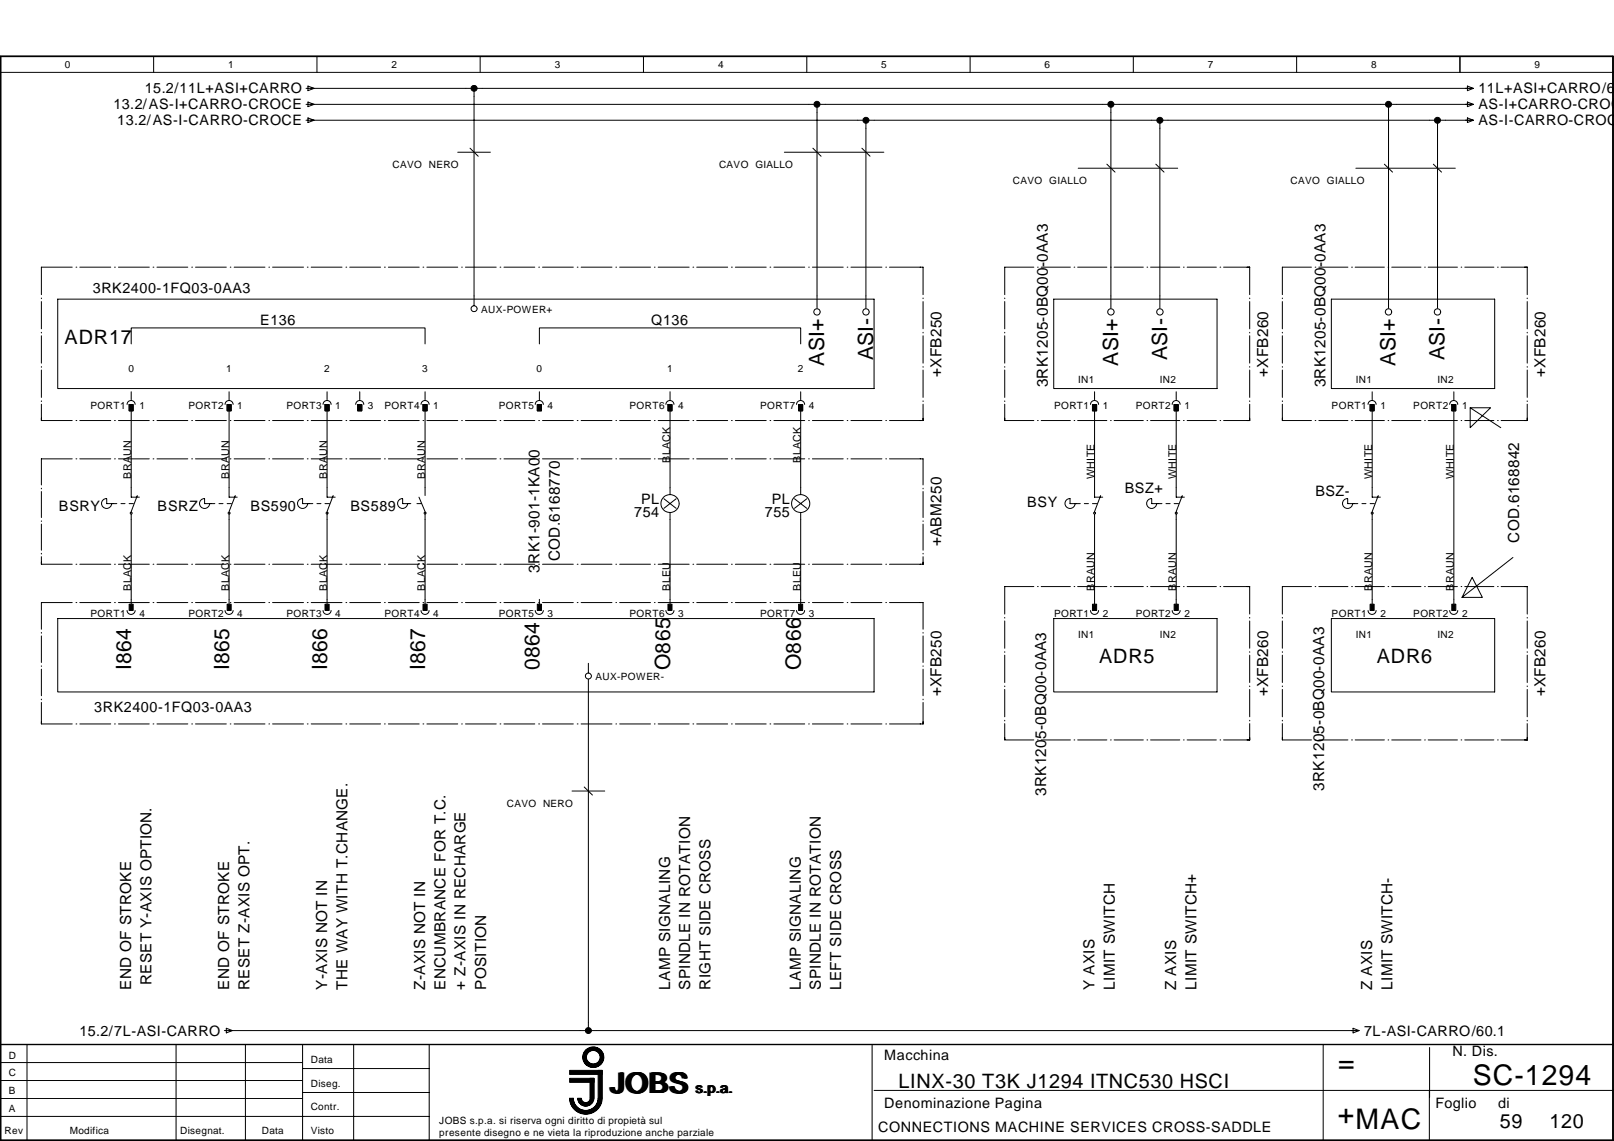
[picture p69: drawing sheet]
<svg xmlns="http://www.w3.org/2000/svg" width="297mm" height="210mm" viewBox="0 0 297 210" stroke-linecap="round" stroke-linejoin="round" font-family="sans-serif">
<defs><g id="words">
<g font-size="5.2">
<text x="246.3" y="197.2">=</text>
<text x="112.5" y="201">JOBS</text>
<text x="271.1" y="199.6">SC-1294</text>
<text x="246.2" y="206.7">+MAC</text>
</g>
<g font-size="3.9">
<text x="151.7" y="67.3" transform="rotate(-90 151.7 67.3)">ASI+</text>
<text x="160.7" y="66.3" transform="rotate(-90 160.7 66.3)">ASI-</text>
<text x="205.8" y="67.3" transform="rotate(-90 205.8 67.3)">ASI+</text>
<text x="214.8" y="66.3" transform="rotate(-90 214.8 66.3)">ASI-</text>
<text x="256.9" y="67.3" transform="rotate(-90 256.9 67.3)">ASI+</text>
<text x="265.9" y="66.3" transform="rotate(-90 265.9 66.3)">ASI-</text>
<text x="24.1" y="123.3" transform="rotate(-90 24.1 123.3)">I864</text>
<text x="42.2" y="123.3" transform="rotate(-90 42.2 123.3)">I865</text>
<text x="60.2" y="123.3" transform="rotate(-90 60.2 123.3)">I866</text>
<text x="78.2" y="123.3" transform="rotate(-90 78.2 123.3)">I867</text>
<text x="99.3" y="123.3" transform="rotate(-90 99.3 123.3)">0864</text>
<text x="123.3" y="123.3" transform="rotate(-90 123.3 123.3)">O865</text>
<text x="147.4" y="123.3" transform="rotate(-90 147.4 123.3)">O866</text>
</g>
<g font-size="3.6">
<text x="11.9" y="63.3">ADR17</text>
<text x="202.3" y="122">ADR5</text>
<text x="253.4" y="122">ADR6</text>
<text x="165.4" y="200.2">LINX-30 T3K J1294 ITNC530 HSCI</text>
<text x="276.1" y="207.6">59</text>
<text x="285.2" y="207.6">120</text>
</g>
<g font-size="2.8">
<text x="173.3" y="69.3" transform="rotate(-90 173.3 69.3)">+XFB250</text>
<text x="192.8" y="71.3" transform="rotate(-90 192.8 71.3)">3RK1205-0BQ00-0AA3</text>
<text x="233.4" y="69.3" transform="rotate(-90 233.4 69.3)">+XFB260</text>
<text x="243.9" y="71.3" transform="rotate(-90 243.9 71.3)">3RK1205-0BQ00-0AA3</text>
<text x="284.5" y="69.3" transform="rotate(-90 284.5 69.3)">+XFB260</text>
<text x="173.3" y="100.5" transform="rotate(-90 173.3 100.5)">+ABM250</text>
<text x="279.6" y="99.8" transform="rotate(-90 279.6 99.8)">COD.6168842</text>
<text x="99.3" y="105.3" transform="rotate(-90 99.3 105.3)">3RK1-901-1KA00</text>
<text x="103" y="103.2" transform="rotate(-90 103 103.2)">COD.6168770</text>
<text x="173.3" y="128.1" transform="rotate(-90 173.3 128.1)">+XFB250</text>
<text x="233.4" y="128.1" transform="rotate(-90 233.4 128.1)">+XFB260</text>
<text x="284.5" y="128.1" transform="rotate(-90 284.5 128.1)">+XFB260</text>
<text x="192.5" y="146.4" transform="rotate(-90 192.5 146.4)">3RK1205-0BQ00-0AA3</text>
<text x="243.7" y="145.4" transform="rotate(-90 243.7 145.4)">3RK1205-0BQ00-0AA3</text>
<text x="24.1" y="182.1" transform="rotate(-90 24.1 182.1)">END OF STROKE</text>
<text x="27.9" y="181.2" transform="rotate(-90 27.9 181.2)">RESET Y-AXIS OPTION.</text>
<text x="42.2" y="182.1" transform="rotate(-90 42.2 182.1)">END OF STROKE</text>
<text x="45.9" y="182.1" transform="rotate(-90 45.9 182.1)">RESET Z-AXIS OPT.</text>
<text x="60.2" y="182.1" transform="rotate(-90 60.2 182.1)">Y-AXIS NOT IN</text>
<text x="63.9" y="182.1" transform="rotate(-90 63.9 182.1)">THE WAY WITH T.CHANGE.</text>
<text x="78.2" y="182.1" transform="rotate(-90 78.2 182.1)">Z-AXIS NOT IN</text>
<text x="82" y="182.1" transform="rotate(-90 82 182.1)">ENCUMBRANCE FOR T.C.</text>
<text x="85.7" y="182.1" transform="rotate(-90 85.7 182.1)">+ Z-AXIS IN RECHARGE</text>
<text x="89.4" y="182.1" transform="rotate(-90 89.4 182.1)">POSITION</text>
<text x="123.3" y="182.1" transform="rotate(-90 123.3 182.1)">LAMP SIGNALING</text>
<text x="127" y="182.1" transform="rotate(-90 127 182.1)">SPINDLE IN ROTATION</text>
<text x="130.8" y="182.1" transform="rotate(-90 130.8 182.1)">RIGHT SIDE CROSS</text>
<text x="147.4" y="182.1" transform="rotate(-90 147.4 182.1)">LAMP SIGNALING</text>
<text x="151.1" y="182.1" transform="rotate(-90 151.1 182.1)">SPINDLE IN ROTATION</text>
<text x="154.8" y="182.1" transform="rotate(-90 154.8 182.1)">LEFT SIDE CROSS</text>
<text x="201.4" y="182.1" transform="rotate(-90 201.4 182.1)">Y AXIS</text>
<text x="205.2" y="182.1" transform="rotate(-90 205.2 182.1)">LIMIT SWITCH</text>
<text x="216.5" y="182.1" transform="rotate(-90 216.5 182.1)">Z AXIS</text>
<text x="220.2" y="182.1" transform="rotate(-90 220.2 182.1)">LIMIT SWITCH+</text>
<text x="252.5" y="182.1" transform="rotate(-90 252.5 182.1)">Z AXIS</text>
<text x="256.3" y="182.1" transform="rotate(-90 256.3 182.1)">LIMIT SWITCH-</text>
</g>
<g font-size="2.6">
<text x="26.6" y="17.2">15.2/11L+ASI+CARRO</text>
<text x="272.1" y="17.2">11L+ASI+CARRO/6</text>
<text x="20.9" y="20.1">13.2/AS-I+CARRO-CROCE</text>
<text x="21.6" y="23.1">13.2/AS-I-CARRO-CROCE</text>
<text x="272.1" y="20.1">AS-I+CARRO-CROC</text>
<text x="272.1" y="23.1">AS-I-CARRO-CROC</text>
<text x="17.1" y="53.9">3RK2400-1FQ03-0AA3</text>
<text x="47.9" y="59.8">E136</text>
<text x="119.9" y="59.8">Q136</text>
<text x="10.9" y="93.9">BSRY</text>
<text x="29" y="93.9">BSRZ</text>
<text x="46.1" y="93.9">BS590</text>
<text x="64.5" y="93.9">BS589</text>
<text x="116.7" y="95.2">754</text>
<text x="118" y="92.6">PL</text>
<text x="140.8" y="95.2">755</text>
<text x="142" y="92.6">PL</text>
<text x="189" y="93.2">BSY</text>
<text x="207" y="90.7">BSZ+</text>
<text x="242.1" y="91.2">BSZ-</text>
<text x="17.4" y="131">3RK2400-1FQ03-0AA3</text>
<text x="14.6" y="190.5">15.2/7L-ASI-CARRO</text>
<text x="251" y="190.5">7L-ASI-CARRO/60.1</text>
<text x="162.7" y="195.1">Macchina</text>
<text x="267.3" y="194.3">N. Dis.</text>
<text x="128.1" y="201">s.p.a.</text>
<text x="162.7" y="203.9">Denominazione Pagina</text>
<text x="264.2" y="203.9">Foglio</text>
<text x="275.7" y="203.9">di</text>
<text x="161.6" y="208.3">CONNECTIONS MACHINE SERVICES CROSS-SADDLE</text>
</g>
<g font-size="2">
<text x="24.1" y="88.1" transform="rotate(-90 24.1 88.1)">BRAUN</text>
<text x="42.2" y="88.1" transform="rotate(-90 42.2 88.1)">BRAUN</text>
<text x="60.2" y="88.1" transform="rotate(-90 60.2 88.1)">BRAUN</text>
<text x="78.2" y="88.1" transform="rotate(-90 78.2 88.1)">BRAUN</text>
<text x="123.3" y="85.2" transform="rotate(-90 123.3 85.2)">BLACK</text>
<text x="147.4" y="85.2" transform="rotate(-90 147.4 85.2)">BLACK</text>
<text x="201.4" y="88.1" transform="rotate(-90 201.4 88.1)">WHITE</text>
<text x="216.5" y="88.1" transform="rotate(-90 216.5 88.1)">WHITE</text>
<text x="252.5" y="88.1" transform="rotate(-90 252.5 88.1)">WHITE</text>
<text x="267.6" y="88.1" transform="rotate(-90 267.6 88.1)">WHITE</text>
<text x="24.1" y="108.6" transform="rotate(-90 24.1 108.6)">BLACK</text>
<text x="42.2" y="108.6" transform="rotate(-90 42.2 108.6)">BLACK</text>
<text x="60.2" y="108.6" transform="rotate(-90 60.2 108.6)">BLACK</text>
<text x="78.2" y="108.6" transform="rotate(-90 78.2 108.6)">BLACK</text>
<text x="123.3" y="108.6" transform="rotate(-90 123.3 108.6)">BLEU</text>
<text x="147.4" y="108.6" transform="rotate(-90 147.4 108.6)">BLEU</text>
<text x="201.4" y="108.6" transform="rotate(-90 201.4 108.6)">BRAUN</text>
<text x="216.5" y="108.6" transform="rotate(-90 216.5 108.6)">BRAUN</text>
<text x="252.5" y="108.6" transform="rotate(-90 252.5 108.6)">BRAUN</text>
<text x="267.6" y="108.6" transform="rotate(-90 267.6 108.6)">BRAUN</text>
</g>
<g font-size="1.8">
<text x="12" y="12.6">0</text>
<text x="42" y="12.6">1</text>
<text x="72" y="12.6">2</text>
<text x="102.1" y="12.6">3</text>
<text x="132.2" y="12.6">4</text>
<text x="162.2" y="12.6">5</text>
<text x="192.3" y="12.6">6</text>
<text x="222.3" y="12.6">7</text>
<text x="252.4" y="12.6">8</text>
<text x="282.4" y="12.6">9</text>
<text x="72.2" y="30.9">CAVO NERO</text>
<text x="132.3" y="30.9">CAVO GIALLO</text>
<text x="186.4" y="33.9">CAVO GIALLO</text>
<text x="237.5" y="33.9">CAVO GIALLO</text>
<text x="88.6" y="57.6">AUX-POWER+</text>
<text x="23.6" y="68.4">0</text>
<text x="41.7" y="68.4">1</text>
<text x="59.7" y="68.4">2</text>
<text x="77.7" y="68.4">3</text>
<text x="98.8" y="68.4">0</text>
<text x="122.8" y="68.4">1</text>
<text x="146.9" y="68.4">2</text>
<text x="198.4" y="70.5">IN1</text>
<text x="213.5" y="70.5">IN2</text>
<text x="249.5" y="70.5">IN1</text>
<text x="264.6" y="70.5">IN2</text>
<text x="16.7" y="75.2">PORT1</text>
<text x="25.7" y="75.2">1</text>
<text x="34.7" y="75.2">PORT2</text>
<text x="43.7" y="75.2">1</text>
<text x="52.7" y="75.2">PORT3</text>
<text x="61.7" y="75.2">1</text>
<text x="67.7" y="75.2">3</text>
<text x="70.8" y="75.2">PORT4</text>
<text x="79.7" y="75.2">1</text>
<text x="91.8" y="75.2">PORT5</text>
<text x="100.8" y="75.2">4</text>
<text x="115.8" y="75.2">PORT6</text>
<text x="124.8" y="75.2">4</text>
<text x="139.9" y="75.2">PORT7</text>
<text x="148.9" y="75.2">4</text>
<text x="194" y="75.2">PORT1</text>
<text x="202.9" y="75.2">1</text>
<text x="209" y="75.2">PORT2</text>
<text x="218" y="75.2">1</text>
<text x="245.1" y="75.2">PORT1</text>
<text x="254" y="75.2">1</text>
<text x="260.1" y="75.2">PORT2</text>
<text x="269.1" y="75.2">1</text>
<text x="16.7" y="113.4">PORT1</text>
<text x="25.7" y="113.4">4</text>
<text x="34.7" y="113.4">PORT2</text>
<text x="43.7" y="113.4">4</text>
<text x="52.7" y="113.4">PORT3</text>
<text x="61.7" y="113.4">4</text>
<text x="70.8" y="113.4">PORT4</text>
<text x="79.7" y="113.4">4</text>
<text x="91.8" y="113.4">PORT5</text>
<text x="100.8" y="113.4">3</text>
<text x="115.8" y="113.4">PORT6</text>
<text x="124.8" y="113.4">3</text>
<text x="139.9" y="113.4">PORT7</text>
<text x="148.9" y="113.4">3</text>
<text x="194" y="113.4">PORT1</text>
<text x="202.9" y="113.4">2</text>
<text x="209" y="113.4">PORT2</text>
<text x="218" y="113.4">2</text>
<text x="245.1" y="113.4">PORT1</text>
<text x="254" y="113.4">2</text>
<text x="260.1" y="113.4">PORT2</text>
<text x="269.1" y="113.4">2</text>
<text x="198.4" y="117.5">IN1</text>
<text x="213.5" y="117.5">IN2</text>
<text x="249.5" y="117.5">IN1</text>
<text x="264.6" y="117.5">IN2</text>
<text x="109.6" y="125.2">AUX-POWER-</text>
<text x="93.3" y="148.5">CAVO NERO</text>
<text x="1.6" y="194.7">D</text>
<text x="57.2" y="195.5">Data</text>
<text x="1.6" y="201.3">B</text>
<text x="1.6" y="198">C</text>
<text x="57.2" y="199.9">Diseg.</text>
<text x=".8" y="208.7">Rev</text>
<text x="1.6" y="204.6">A</text>
<text x="12.9" y="208.7">Modifica</text>
<text x="33.1" y="208.7">Disegnat.</text>
<text x="48.2" y="208.7">Data</text>
<text x="57.2" y="204.3">Contr.</text>
<text x="57.2" y="208.7">Visto</text>
<text x="80.9" y="206.8">JOBS s.p.a. si riserva ogni diritto di propietà sul</text>
<text x="80.9" y="209">presente disegno e ne vieta la riproduzione anche parziale</text>
</g>
</g></defs>
<g fill="none" stroke="#000" stroke-width=".18">
<path d="M.1 10.4h296.8v199.4h-296.8zM.1 13.3h296.8M28.3 10.4v2.9M58.3 10.4v2.9M88.4 10.4v2.9M118.4 10.4v2.9M148.5 10.4v2.9M178.5 10.4v2.9M208.6 10.4v2.9M238.6 10.4v2.9M268.7 10.4v2.9M84.2 28h6.1"/>
<path d="M144.4 28h18.3M198.4 30.9h18.3M249.5 30.9h18.3M7.6 54.8v.1M7.6 55.5v5M10.6 55h150.3v16.5h-150.3zM13.3 49.1h-5.7v5.1M14 49.1h.1M14.7 49.1h5.7M21.1 49.1h.1M21.8 49.1h5.7M28.2 49.1h.1"/>
<path d="M28.9 49.1h5.7M35.3 49.1h.1M36 49.1h5.7M42.4 49.1h.1M43.1 49.1h5.7M49.5 49.1h.1M50.2 49.1h5.7M56.6 49.1h.1M57.3 49.1h5.6M63.7 49.1h.1M64.4 49.1h5.6M70.8 49.1h.1"/>
<path d="M71.5 49.1h5.6M77.8 49.1h.2M78.6 49.1h5.6M85 49.1h.1M85.7 49.1h5.6M92 49.1h.2M92.7 49.1h5.7M99.1 49.1h.2M99.8 49.1h5.7M106.2 49.1h.2M107 49.1h5.6M113.3 49.1h.2"/>
<path d="M114 49.1h5.7M120.4 49.1h.2M121.1 49.1h5.7M127.5 49.1h.2M128.2 49.1h5.7M134.6 49.1h.2M135.3 49.1h5.7M141.7 49.1h.2M142.4 49.1h5.7M148.8 49.1h.1M149.5 49.1h5.7M155.9 49.1h.1"/>
<path d="M156.6 49.1h5.7M163 49.1h.1M163.7 49.1h6.2v5.1M169.9 54.8v.1M169.9 55.5v5M184.9 54.8v.1M184.9 55.5v5M190.3 49.1h-5.4v5.1M190.9 49.1h.2M191.6 49.1h5.4M193.9 55h30.1v16.5h-30.1zM197.7 49.1h.1"/>
<path d="M198.3 49.1h5.4M204.4 49.1h.1M205 49.1h5.4M211.1 49.1h.1M211.7 49.1h5.4M217.8 49.1h.1M218.5 49.1h5.4M224.5 49.1h.2M225.2 49.1h4.8v5.1M230 54.8v.1M230 55.5v5M236 54.8v.1"/>
<path d="M236 55.5v5M241.4 49.1h-5.4v5.1M242 49.1h.2M242.7 49.1h5.4M245 55h30.1v16.5h-30.1zM248.7 49.1h.2M249.4 49.1h5.4M255.5 49.1h.1M256.1 49.1h5.4M262.2 49.1h.1M262.8 49.1h5.4M268.9 49.1h.1"/>
<path d="M269.6 49.1h5.3M275.6 49.1h.1M276.3 49.1h4.8v5.1M281.1 54.8v.1M281.1 55.5v5M7.6 76.9v.5h5.7M7.6 61.1v.2M7.6 61.8v5M7.6 67.4v.2M7.6 68.1v5M7.6 73.7v.2M7.6 74.4v3"/>
<path d="M14 77.4h.1M14.7 77.4h5.7M21.1 77.4h.1M21.8 77.4h5.7M24.1 63.3v-3h54.1v3M28.2 77.4h.1M28.9 77.4h5.7M35.3 77.4h.1M36 77.4h5.7M42.4 77.4h.1M43.1 77.4h5.7M49.5 77.4h.1"/>
<path d="M50.2 77.4h5.7M56.6 77.4h.1M57.3 77.4h5.6M63.7 77.4h.1M64.4 77.4h5.6M70.8 77.4h.1M71.5 77.4h5.6M77.8 77.4h.2M78.6 77.4h5.6M85 77.4h.1M85.7 77.4h5.6M92 77.4h.2"/>
<path d="M92.7 77.4h5.7M99.1 77.4h.2M99.3 63.3v-3h48.1v3M99.8 77.4h5.7M106.2 77.4h.2M107 77.4h5.6M113.3 77.4h.2M114 77.4h5.7M120.4 77.4h.2M121.1 77.4h5.7M127.5 77.4h.2M128.2 77.4h5.7"/>
<path d="M134.6 77.4h.2M135.3 77.4h5.7M141.7 77.4h.2M142.4 77.4h5.7M148.8 77.4h.1M149.5 77.4h5.7M155.9 77.4h.1M156.6 77.4h5.7M163 77.4h.1M169.9 74.4v3h-6.2M169.9 61.1v.2M169.9 61.8v5"/>
<path d="M169.9 67.4v.2M169.9 68.1v5M169.9 73.7v.2M184.9 76.9v.5h5.4M184.9 61.1v.2M184.9 61.8v5M184.9 67.4v.2M184.9 68.1v5M184.9 73.7v.2M184.9 74.4v3M190.9 77.4h.2M191.6 77.4h5.4"/>
<path d="M197.7 77.4h.1M198.3 77.4h5.4M204.4 77.4h.1M205 77.4h5.4M211.1 77.4h.1M211.7 77.4h5.4M217.8 77.4h.1M218.5 77.4h5.4M224.5 77.4h.2M230 74.4v3h-4.8M230 61.1v.2M230 61.8v5"/>
<path d="M230 67.4v.2M230 68.1v5M230 73.7v.2M236 76.9v.5h5.4M236 61.1v.2M236 61.8v5M236 67.4v.2M236 68.1v5M236 73.7v.2M236 74.4v3M242 77.4h.2M242.7 77.4h5.4"/>
<path d="M248.7 77.4h.2M249.4 77.4h5.4M255.5 77.4h.1M256.1 77.4h5.4M262.2 77.4h.1M262.8 77.4h5.4M268.9 77.4h.1M269.6 77.4h5.3M270.6 75v3.7l3.7-3.7h-3.7l5.6 3.7M275.6 77.4h.1M281.1 74.4v3h-4.8M281.1 61.1v.2"/>
<path d="M281.1 61.8v5M281.1 67.4v.2M281.1 68.1v5M281.1 73.7v.2M7.6 89.8v.1M7.6 90.4v4.8M7.6 95.8v.1M7.6 96.4v4.8M13.3 84.4h-5.7v4.8M14 84.4h.1M14.7 84.4h5.7M21.1 84.4h.1"/>
<path d="M21.8 84.4h5.7M28.2 84.4h.1M28.9 84.4h5.7M35.3 84.4h.1M36 84.4h5.7M42.4 84.4h.1M43.1 84.4h5.7M49.5 84.4h.1M50.2 84.4h5.7M56.6 84.4h.1M57.3 84.4h5.6M63.7 84.4h.1"/>
<path d="M64.4 84.4h5.6M70.8 84.4h.1M71.5 84.4h5.6M77.8 84.4h.2M78.6 84.4h5.6M85 84.4h.1M85.7 84.4h5.6M92 84.4h.2M92.7 84.4h5.7M99.1 84.4h.2M99.8 84.4h5.7M106.2 84.4h.2"/>
<path d="M107 84.4h5.6M113.3 84.4h.2M114 84.4h5.7M120.4 84.4h.2M121.1 84.4h5.7M127.5 84.4h.2M128.2 84.4h5.7M134.6 84.4h.2M135.3 84.4h5.7M141.7 84.4h.2M142.4 84.4h5.7M148.8 84.4h.1"/>
<path d="M149.5 84.4h5.7M155.9 84.4h.1M156.6 84.4h5.7M163 84.4h.1M163.7 84.4h6.2v4.8M169.9 89.8v.1M169.9 90.4v4.8M169.9 95.8v.1M169.9 96.4v4.8M7.6 103.4v.4h5.7M7.6 101.8v.1M7.6 102.4v1.4"/>
<path d="M7.6 116.4v.1M7.6 117v4.9M10.6 113.8h150.3v13.5h-150.3zM13.3 110.9h-5.7v4.9M14 103.8h.1M14 110.9h.1M14.7 103.8h5.7M14.7 110.9h5.7M21.1 103.8h.1M21.1 110.9h.1M21.8 103.8h5.7M21.8 110.9h5.7"/>
<path d="M28.2 103.8h.1M28.2 110.9h.1M28.9 103.8h5.7M28.9 110.9h5.7M35.3 103.8h.1M35.3 110.9h.1M36 103.8h5.7M36 110.9h5.7M42.4 103.8h.1M42.4 110.9h.1M43.1 103.8h5.7M43.1 110.9h5.7"/>
<path d="M49.5 103.8h.1M49.5 110.9h.1M50.2 103.8h5.7M50.2 110.9h5.7M56.6 103.8h.1M56.6 110.9h.1M57.3 103.8h5.6M57.3 110.9h5.6M63.7 103.8h.1M63.7 110.9h.1M64.4 103.8h5.6M64.4 110.9h5.6"/>
<path d="M70.8 103.8h.1M70.8 110.9h.1M71.5 103.8h5.6M71.5 110.9h5.6M77.8 103.8h.2M77.8 110.9h.2M78.6 103.8h5.6M78.6 110.9h5.6M85 103.8h.1M85 110.9h.1M85.7 103.8h5.6M85.7 110.9h5.6"/>
<path d="M92 103.8h.2M92 110.9h.2M92.7 103.8h5.7M92.7 110.9h5.7M99.1 103.8h.2M99.1 110.9h.2M99.8 103.8h5.7M99.8 110.9h5.7M106.2 103.8h.2M106.2 110.9h.2M107 103.8h5.6M107 110.9h5.6"/>
<path d="M113.3 103.8h.2M113.3 110.9h.2M114 103.8h5.7M114 110.9h5.7M120.4 103.8h.2M120.4 110.9h.2M121.1 103.8h5.7M121.1 110.9h5.7M127.5 103.8h.2M127.5 110.9h.2M128.2 103.8h5.7M128.2 110.9h5.7"/>
<path d="M134.6 103.8h.2M134.6 110.9h.2M135.3 103.8h5.7M135.3 110.9h5.7M141.7 103.8h.2M141.7 110.9h.2M142.4 103.8h5.7M142.4 110.9h5.7M148.8 103.8h.1M148.8 110.9h.1M149.5 103.8h5.7M149.5 110.9h5.7"/>
<path d="M155.9 103.8h.1M155.9 110.9h.1M156.6 103.8h5.7M156.6 110.9h5.7M163 103.8h.1M163 110.9h.1M163.7 110.9h6.2v4.9M169.9 101.8v.1M169.9 102.4v1.4h-6.2M169.9 116.4v.1M169.9 117v4.9M184.9 113.6v.1"/>
<path d="M184.9 114.2v5.1M184.9 119.9v.1M190.3 107.9h-5.4v5.1M190.9 107.9h.2M191.6 107.9h5.4M193.9 113.8h30.1v13.5h-30.1zM197.7 107.9h.1M198.3 107.9h5.4M204.4 107.9h.1M205 107.9h5.4M211.1 107.9h.1M211.7 107.9h5.4"/>
<path d="M217.8 107.9h.1M218.5 107.9h5.4M224.5 107.9h.2M225.2 107.9h4.8v5.1M230 113.6v.1M230 114.2v5.1M230 119.9v.1M236 113.6v.1M236 114.2v5.1M236 119.9v.1M241.4 107.9h-5.4v5.1M242 107.9h.2"/>
<path d="M242.7 107.9h5.4M245 113.8h30.1v13.5h-30.1zM248.7 107.9h.2M249.4 107.9h5.4M255.5 107.9h.1M256.1 107.9h5.4M262.2 107.9h.1M262.8 107.9h5.4M268.9 107.9h.1M269.6 107.9h5.3M275.6 107.9h.1M276.3 107.9h4.8v5.1"/>
<path d="M278.4 102.6l-9.3 7.3 1.8-3.7 1.9 3.7h-3.7M281.1 113.6v.1M281.1 114.2v5.1M281.1 119.9v.1M7.6 132.8v.4h5.7M7.6 122.5v.1M7.6 123.1v4.9M7.6 128.6v.1M7.6 129.2v4M14 133.2h.1M14.7 133.2h5.7M21.1 133.2h.1"/>
<path d="M21.8 133.2h5.7M28.2 133.2h.1M28.9 133.2h5.7M35.3 133.2h.1M36 133.2h5.7M42.4 133.2h.1M43.1 133.2h5.7M49.5 133.2h.1M50.2 133.2h5.7M56.6 133.2h.1M57.3 133.2h5.6M63.7 133.2h.1"/>
<path d="M64.4 133.2h5.6M70.8 133.2h.1M71.5 133.2h5.6M77.8 133.2h.2M78.6 133.2h5.6M85 133.2h.1M85.7 133.2h5.6M92 133.2h.2M92.7 133.2h5.7M99.1 133.2h.2M99.8 133.2h5.7M106.2 133.2h.2"/>
<path d="M107 133.2h5.6M113.3 133.2h.2M114 133.2h5.7M120.4 133.2h.2M121.1 133.2h5.7M127.5 133.2h.2M128.2 133.2h5.7M134.6 133.2h.2M135.3 133.2h5.7M141.7 133.2h.2M142.4 133.2h5.7M148.8 133.2h.1"/>
<path d="M149.5 133.2h5.7M155.9 133.2h.1M156.6 133.2h5.7M163 133.2h.1M169.9 122.5v.1M169.9 123.1v4.9M169.9 128.6v.1M169.9 129.2v4h-6.2M184.9 135.7v.4h5.4M184.9 120.5v5.1M184.9 126.2v.1M184.9 126.8v5.1"/>
<path d="M184.9 132.5v.1M184.9 133.1v3M190.9 136.1h.2M191.6 136.1h5.4M197.7 136.1h.1M198.3 136.1h5.4M204.4 136.1h.1M205 136.1h5.4M211.1 136.1h.1M211.7 136.1h5.4M217.8 136.1h.1M218.5 136.1h5.4"/>
<path d="M224.5 136.1h.2M230 120.5v5.1M230 126.2v.1M230 126.8v5.1M230 132.5v.1M230 133.1v3h-4.8M236 135.7v.4h5.4M236 120.5v5.1M236 126.2v.1M236 126.8v5.1M236 132.5v.1M236 133.1v3"/>
<path d="M242 136.1h.2M242.7 136.1h5.4M248.7 136.1h.2M249.4 136.1h5.4M255.5 136.1h.1M256.1 136.1h5.4M262.2 136.1h.1M262.8 136.1h5.4M268.9 136.1h.1M269.6 136.1h5.3M275.6 136.1h.1M281.1 133.1v3h-4.8"/>
<path d="M281.1 120.5v5.1M281.1 126.2v.1M281.1 126.8v5.1M281.1 132.5v.1M105.3 145.5h6M.1 198.8h55.6M.1 195.5h55.6M.1 192.2h296.8M5 192.2v17.6M32.4 192.2v17.6M45.2 192.2v17.6M55.7 192.2v17.6"/>
<path d="M55.7 196.6h23.3M65.1 192.2v17.6M79 192.2v17.6M160.5 192.2v17.6M243.5 192.2v17.6M263.1 192.7v9.2M.1 205.4h78.9M.1 202.1h55.6M55.7 201h23.3M105 202a2.85 2.85 0 0 0 2.8 2.8 2.85 2.85 0 0 0 2.9-2.8M105 202a2.77 2.77 0 0 0 2.8 2.7 2.77 2.77 0 0 0 2.8-2.7M105.1 202a2.69 2.69 0 0 0 2.7 2.7 2.69 2.69 0 0 0 2.7-2.7"/>
<path d="M105.2 202a2.63 2.63 0 0 0 2.6 2.6 2.63 2.63 0 0 0 2.6-2.6M105.3 202a2.54 2.54 0 0 0 2.5 2.5 2.54 2.54 0 0 0 2.5-2.5M105.3 202a2.47 2.47 0 0 0 2.5 2.4 2.47 2.47 0 0 0 2.5-2.4M105.4 202a2.39 2.39 0 0 0 2.4 2.4 2.39 2.39 0 0 0 2.4-2.4M106.3 202a1.49 1.49 0 0 0 1.5 1.5 1.49 1.49 0 0 0 1.5-1.5M106.4 202a1.42 1.42 0 0 0 1.4 1.4 1.42 1.42 0 0 0 1.4-1.4M106.5 202a1.34 1.34 0 0 0 1.3 1.3 1.34 1.34 0 0 0 1.4-1.3M106.5 202a1.27 1.27 0 0 0 1.3 1.3 1.27 1.27 0 0 0 1.3-1.3M106.6 202a1.19 1.19 0 0 0 1.2 1.2 1.19 1.19 0 0 0 1.2-1.2M106.7 202a1.12 1.12 0 0 0 1.1 1.1 1.12 1.12 0 0 0 1.1-1.1M106.8 202a1.04 1.04 0 0 0 1 1.1 1.04 1.04 0 0 0 1-1.1M106.8 202a.96 .96 0 0 0 1 1 .96 .96 0 0 0 1-1"/>
<path d="M106.9 202a.89 .89 0 0 0 .9 .9 .89 .89 0 0 0 .9-.9M107 202a.81 .81 0 0 0 .8 .8 .81 .81 0 0 0 .8-.8M110.1 202a2.3 2.3 0 0 1-2.3 2.3 2.3 2.3 0 0 1-2.3-2.3 2.32 2.32 0 0 0 2.3 2.3 2.32 2.32 0 0 0 2.3-2.3M110.7 202a2.94 2.94 0 0 1-2.9 2.9 2.94 2.94 0 0 1-3-2.9 3 3 0 0 0 3 3 3 3 0 0 0 3-3M160.9 200.6h136M263.1 200.6v9.2"/>
<circle cx="109.2" cy="194.5" r="1.33"/>
<circle cx="109.2" cy="194.5" r="1.48"/>
<circle cx="109.2" cy="194.5" r="1.55"/>
<circle cx="109.2" cy="194.5" r="1.85"/>
<circle cx="109.2" cy="194.5" r="1.25"/>
<circle cx="109.2" cy="194.5" r="1.78"/>
<circle cx="109.2" cy="194.5" r="1.4"/>
<circle cx="109.2" cy="194.5" r="1.63"/>
<circle cx="109.2" cy="194.5" r="1.69"/>
<circle cx="109.2" cy="194.5" r="1.92"/>
</g>
<path d="M.1 10.4h296.8v199.4h-296.8zM.1 192.2h296.8" fill="none" stroke="#000" stroke-width=".26"/>
<g fill="#000" stroke="#000" stroke-width=".18">
<path d="M104.8 196.9h6v.8h-6zM104.8 198.4h4.5v.7h-4.5zM108.6 198.4h.7v3.7h-.7zM110.1 196.9h.7v5.2h-.7z"/>
<circle cx="87.3" cy="16.2" r=".55"/>
<circle cx="150.4" cy="19.2" r=".55"/>
<circle cx="204.5" cy="19.2" r=".55"/>
<circle cx="255.5" cy="19.2" r=".55"/>
<circle cx="159.4" cy="22.1" r=".55"/>
<circle cx="213.5" cy="22.1" r=".55"/>
<circle cx="264.6" cy="22.1" r=".55"/>
<circle cx="108.3" cy="189.6" r=".54"/>
</g>
<g fill="none" stroke="#000" stroke-width=".19">
<path d="M56.3 16.3h214.8M56.3 19.2h214.8M56.7 15.8l1.1 .5-1.1 .4zM56.7 18.8l1.1 .4-1.1 .4zM87.2 16.3v39.9M150.4 19.2v37.4M204.4 19.2v37.4M255.5 19.2v37.4M270.1 15.8l1.1 .5-1.1 .4zM270.1 18.8l1.1 .4-1.1 .4zM56.3 22.1h214.8M56.7 21.7l1.1 .4-1.1 .4z"/>
<path d="M86.5 27.3l1.5 1.4M149.6 27.3l1.5 1.4M158.6 27.3l1.5 1.4M159.4 22.1v34.5M203.7 30.2l1.5 1.5M212.7 30.2l1.5 1.5M213.5 22.1v34.5M254.8 30.2l1.5 1.5M263.8 30.2l1.5 1.5M264.6 22.1v34.5M270.1 21.7l1.1 .4-1.1 .4zM23.4 74.4a.74 .74 0 0 1 .7-.7 .74 .74 0 0 1 .8 .7"/>
<path d="M23.8 74.4h.7v1.2h-.7zM24.1 72.1v1.4M24.1 75v16.5h1.6M41.4 74.4a.74 .74 0 0 1 .8-.7 .74 .74 0 0 1 .7 .7M41.8 74.4h.7v1.2h-.7zM42.2 72.1v1.4M42.2 75v16.5h1.5M59.5 74.4a.74 .74 0 0 1 .7-.7 .74 .74 0 0 1 .7 .7M59.8 74.4h.8v1.2h-.8zM60.2 72.1v1.4M60.2 75v16.5h1.5M65.5 74.4a.74 .74 0 0 1 .7-.7 .74 .74 0 0 1 .7 .7"/>
<path d="M65.8 74.4h.8v1.2h-.8zM66.2 72.1v1.4M77.5 74.4a.74 .74 0 0 1 .7-.7 .74 .74 0 0 1 .8 .7M77.8 74.4h.8v1.2h-.8zM78.2 72.1v1.4M78.2 75v16.2M98.5 74.4a.74 .74 0 0 1 .7-.7 .74 .74 0 0 1 .8 .7M98.9 74.4h.7v1.2h-.7zM99.3 72.1v1.4M122.6 74.4a.74 .74 0 0 1 .7-.7 .74 .74 0 0 1 .7 .7M122.9 74.4h.8v1.2h-.8zM123.3 72.1v1.4"/>
<path d="M123.3 75v15.9M146.6 74.4a.74 .74 0 0 1 .7-.7 .74 .74 0 0 1 .8 .7M147 74.4h.7v1.2h-.7zM147.4 72.1v1.4M147.4 75v15.9M200.7 74.4a.74 .74 0 0 1 .7-.7 .74 .74 0 0 1 .8 .7M201.1 74.4h.7v1.2h-.7zM201.4 72.1v1.4M201.4 75v16.5h1.5M215.7 74.4a.73 .73 0 0 1 .8-.7 .73 .73 0 0 1 .7 .7M216.1 74.4h.7v1.2h-.7zM216.5 72.1v1.4"/>
<path d="M216.5 75v16.5h1.5M251.8 74.4a.74 .74 0 0 1 .7-.7 .74 .74 0 0 1 .8 .7M252.2 74.4h.7v1.2h-.7zM252.5 72.1v1.4M252.5 75v16.5h1.5M266.8 74.4a.74 .74 0 0 1 .7-.7 .74 .74 0 0 1 .8 .7M267.2 74.4h.7v1.2h-.7zM267.6 72.1v1.4M267.6 75v36.1M19.6 91.7a.92 .92 0 0 0-.9 .9 .92 .92 0 0 0 .9 1 .92 .92 0 0 0 .9-1M19.6 91.8v.8h1.9M22.3 92.6h.7"/>
<path d="M23.8 92.6h.7M24 94.3h.3v.2l-.3 .1zM24.1 94.7v16.4M25.3 91.2l-1.2 2.9M37.7 91.7a.92 .92 0 0 0-1 .9 .92 .92 0 0 0 1 1 .92 .92 0 0 0 .9-1M37.7 91.8v.8h1.8M40.3 92.6h.7M41.8 92.6h.7M42 94.3h.3v.2l-.2 .1zM42.2 94.7v16.4M43.3 91.2l-1.1 2.9M55.7 91.7a.92 .92 0 0 0-.9 .9 .92 .92 0 0 0 .9 1 .92 .92 0 0 0 .9-1"/>
<path d="M55.7 91.8v.8h1.9M58.3 92.6h.8M59.8 92.6h.8M60 94.3l.3-.1 .1 .2-.2 .2zM60.2 94.7v16.4M61.3 91.2l-1.1 2.9M74.1 91.7a.92 .92 0 0 0-.9 .9 .92 .92 0 0 0 .9 .9 .92 .92 0 0 0 .9-.9M74.1 91.8v.8h1.5M76.7 92.6h.8M77.1 91.5l1.1 2.6M78.1 94.3l.2-.1 .1 .2-.2 .2zM78.2 94.7v16.4"/>
<path d="M122.2 91.8l2.2 1.7M123.3 94.4v16.7M124.4 91.8l-2.2 1.7M146.2 91.8l2.3 1.7M147.4 94.4v16.7M148.5 91.8l-2.3 1.7M196.9 91.7a.92 .92 0 0 0-.9 .9 .92 .92 0 0 0 1 1 .92 .92 0 0 0 .9-1M196.9 91.8v.8h1.9M199.6 92.6h.7M201.1 92.6h.7M201.3 94.3l.2-.1 .1 .2-.2 .2zM201.4 94.7v16.4"/>
<path d="M202.6 91.2l-1.2 2.9M211.9 91.7a.92 .92 0 0 0-.9 .9 .92 .92 0 0 0 1 .9 .92 .92 0 0 0 .9-.9M212 91.8v.8h1.8M214.6 92.6h.7M216.1 92.6h.7M216.3 94.3l.2-.1 .2 .2-.3 .2zM216.5 94.7v16.4M217.6 91.2l-1.1 2.9M248 91.7a.92 .92 0 0 0-.9 .9 .92 .92 0 0 0 .9 1 .92 .92 0 0 0 .9-1M248 91.8v.8h1.9M250.7 92.6h.7M252.2 92.6h.7"/>
<path d="M252.4 94.3l.2-.1 .1 .2-.2 .2zM252.5 94.7v16.4M253.7 91.2l-1.2 2.9M23.4 112.3a.74 .74 0 0 0 .7 .7 .74 .74 0 0 0 .8-.7M41.4 112.3a.74 .74 0 0 0 .8 .7 .74 .74 0 0 0 .7-.7M59.5 112.3a.74 .74 0 0 0 .7 .7 .74 .74 0 0 0 .7-.7M77.5 112.3a.74 .74 0 0 0 .7 .7 .74 .74 0 0 0 .8-.7M98.5 112.3a.74 .74 0 0 0 .7 .7 .74 .74 0 0 0 .8-.7M99.3 110.3v.8M122.6 112.3a.74 .74 0 0 0 .7 .7 .74 .74 0 0 0 .7-.7M146.6 112.3a.74 .74 0 0 0 .7 .7 .74 .74 0 0 0 .8-.7M200.7 112.3a.74 .74 0 0 0 .7 .7 .74 .74 0 0 0 .8-.7"/>
<path d="M215.7 112.3a.73 .73 0 0 0 .8 .7 .73 .73 0 0 0 .7-.7M251.8 112.3a.74 .74 0 0 0 .7 .7 .74 .74 0 0 0 .8-.7M266.8 112.3a.74 .74 0 0 0 .7 .7 .74 .74 0 0 0 .8-.7M108.3 122v1.8M108.3 124.9v64.7M107.5 144.8l1.5 1.5M41.3 189.6h208.7M41.7 189.2l1.1 .4-1.1 .4zM249 189.2l1.1 .4-1.1 .4z"/>
<circle cx="87.3" cy="56.8" r=".56"/>
<circle cx="150.4" cy="57.4" r=".59"/>
<circle cx="159.4" cy="57.4" r=".59"/>
<circle cx="204.5" cy="57.4" r=".58"/>
<circle cx="213.5" cy="57.4" r=".58"/>
<circle cx="255.6" cy="57.4" r=".58"/>
<circle cx="264.6" cy="57.4" r=".58"/>
<circle cx="123.3" cy="92.6" r="1.67"/>
<circle cx="147.4" cy="92.6" r="1.67"/>
<circle cx="108.3" cy="124.4" r=".54"/>
</g>
<g fill="#000" stroke="#000" stroke-width=".19">
<path d="M23.8 74.4h.7v1.2h-.7zM41.8 74.4h.7v1.2h-.7zM59.8 74.4h.8v1.2h-.8zM65.8 74.4h.8v1.2h-.8zM77.8 74.4h.8v1.2h-.8zM98.9 74.4h.7v1.2h-.7zM122.9 74.4h.8v1.2h-.8zM147 74.4h.7v1.2h-.7zM201.1 74.4h.7v1.2h-.7zM216.1 74.4h.7v1.2h-.7zM252.2 74.4h.7v1.2h-.7zM267.2 74.4h.7v1.2h-.7z"/>
<path d="M23.8 111.1h.7v1.2h-.7zM41.8 111.1h.7v1.2h-.7zM59.8 111.1h.8v1.2h-.8zM77.8 111.1h.8v1.2h-.8zM98.9 111.1h.7v1.2h-.7zM122.9 111.1h.8v1.2h-.8zM147 111.1h.7v1.2h-.7zM201.1 111.1h.7v1.2h-.7zM216.1 111.1h.7v1.2h-.7zM252.2 111.1h.7v1.2h-.7zM267.2 111.1h.7v1.2h-.7z"/>
</g>
<use href="#words"/>
</svg>
